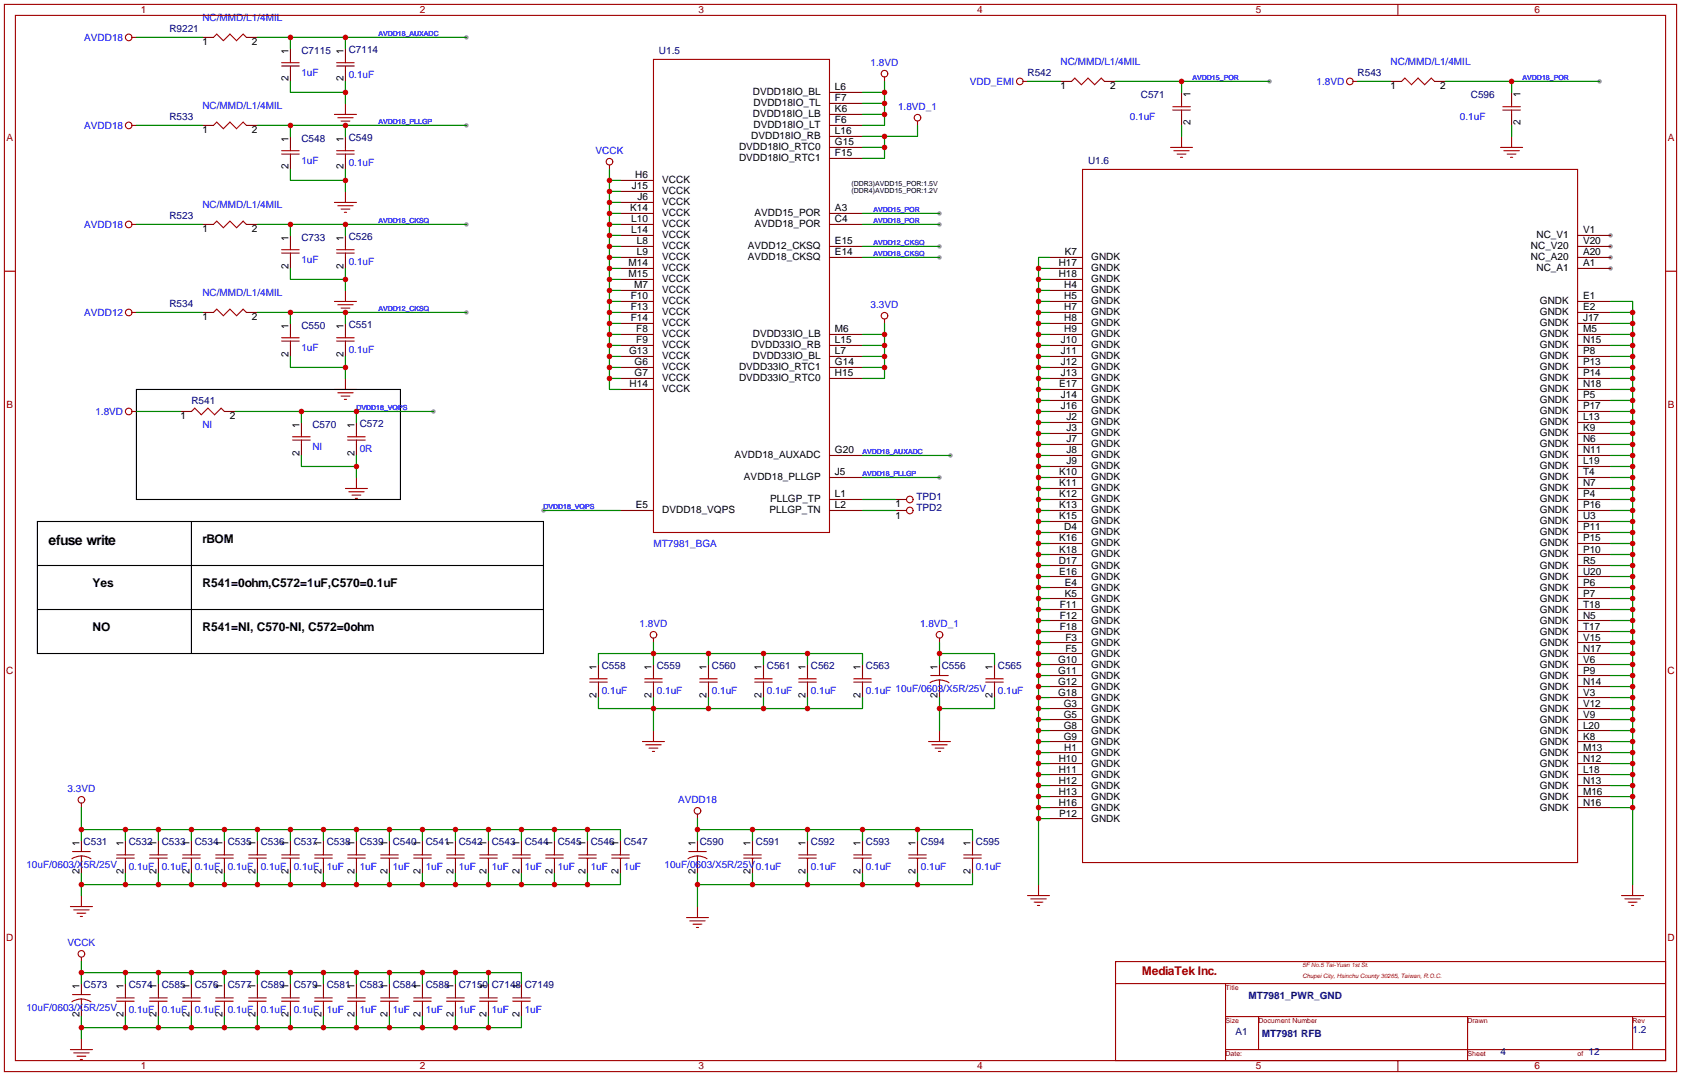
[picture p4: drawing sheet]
<svg xmlns="http://www.w3.org/2000/svg" width="388mm" height="248mm" viewBox="0 0 388 248" stroke-linecap="round" stroke-linejoin="round" font-family="sans-serif">
<defs><g id="words">
<text font-size="3.2" x="11.2" y="125.8">efuse write</text>
<g font-size="2.8">
<text x="46.7" y="125.4">rBOM</text>
<text x="21.3" y="135.6">Yes</text>
<text x="46.7" y="135.6">R541=0ohm,C572=1uF,C570=0.1uF</text>
<text x="21.3" y="145.8">NO</text>
<text x="46.7" y="145.8">R541=NI, C570-NI, C572=0ohm</text>
</g>
<text font-size="2.8" fill="#a00000" x="263.7" y="225">MediaTek Inc.</text>
<g font-size="2.3" fill="#a00000">
<text x="32.5" y="3">1</text>
<text x="96.9" y="3">2</text>
<text x="161.2" y="3">3</text>
<text x="225.6" y="3">4</text>
<text x="289.9" y="3">5</text>
<text x="354.3" y="3">6</text>
<text x="1.5" y="32.5">A</text>
<text x="385.1" y="32.5">A</text>
<text x="1.5" y="94.1">B</text>
<text x="385.1" y="94.1">B</text>
<text x="1.5" y="155.7">C</text>
<text x="385" y="155.7">C</text>
<text x="1.5" y="217.3">D</text>
<text x="385" y="217.3">D</text>
<text x="32.5" y="246.8">1</text>
<text x="96.9" y="246.8">2</text>
<text x="161.2" y="246.8">3</text>
<text x="225.6" y="246.8">4</text>
<text x="289.9" y="246.8">5</text>
<text x="354.3" y="246.8">6</text>
</g>
<g font-size="2.3" fill="#00f">
<text x="46.7" y="4.9">NC/MMD/L1/4MIL</text>
<text x="19.5" y="9.4">AVDD18</text>
<text x="69.6" y="17.6">1uF</text>
<text x="201" y="15.3">1.8VD</text>
<text x="244.9" y="15">NC/MMD/L1/4MIL</text>
<text x="321.1" y="15">NC/MMD/L1/4MIL</text>
<text x="80.5" y="18.1">0.1uF</text>
<text x="223.9" y="19.6">VDD_EMI</text>
<text x="304" y="19.6">1.8VD</text>
<text x="19.5" y="29.8">AVDD18</text>
<text x="46.7" y="25.2">NC/MMD/L1/4MIL</text>
<text x="207.3" y="25.4">1.8VD_1</text>
<text x="260.9" y="27.7">0.1uF</text>
<text x="337.1" y="27.7">0.1uF</text>
<text x="137.5" y="35.6">VCCK</text>
<text x="69.6" y="37.9">1uF</text>
<text x="80.5" y="38.4">0.1uF</text>
<text x="19.5" y="52.6">AVDD18</text>
<text x="46.7" y="48.1">NC/MMD/L1/4MIL</text>
<text x="69.6" y="60.8">1uF</text>
<text x="80.5" y="61.3">0.1uF</text>
<text x="46.7" y="68.4">NC/MMD/L1/4MIL</text>
<text x="201" y="71.2">3.3VD</text>
<text x="19.5" y="72.9">AVDD12</text>
<text x="69.6" y="81.1">1uF</text>
<text x="80.5" y="81.6">0.1uF</text>
<text x="22" y="95.8">1.8VD</text>
<text x="46.7" y="98.9">NI</text>
<text x="72.1" y="103.9">NI</text>
<text x="83.1" y="104.4">0R</text>
<text x="150.9" y="126.3">MT7981_BGA</text>
<text x="147.7" y="144.8">1.8VD</text>
<text x="212.4" y="144.8">1.8VD_1</text>
<text x="138.9" y="160.3">0.1uF</text>
<text x="151.6" y="160.3">0.1uF</text>
<text x="164.3" y="160.3">0.1uF</text>
<text x="177" y="160.3">0.1uF</text>
<text x="187.2" y="160.3">0.1uF</text>
<text x="199.9" y="160.3">0.1uF 10uF/0603/X5R/25V</text>
<text x="230.4" y="160.3">0.1uF</text>
<text x="15.6" y="182.9">3.3VD</text>
<text x="156.5" y="185.5">AVDD18</text>
<text x="6.1" y="200.5">10uF/0603/X5R/25V</text>
<text x="29.7" y="201">0.1uF</text>
<text x="37.3" y="201">0.1uF</text>
<text x="45" y="201">0.1uF</text>
<text x="52.6" y="201">0.1uF</text>
<text x="60.2" y="201">0.1uF</text>
<text x="67.8" y="201">0.1uF</text>
<text x="75.4" y="201">1uF</text>
<text x="83.1" y="201">1uF</text>
<text x="90.7" y="201">1uF</text>
<text x="98.3" y="201">1uF</text>
<text x="105.9" y="201">1uF</text>
<text x="113.5" y="201">1uF</text>
<text x="121.2" y="201">1uF</text>
<text x="128.8" y="201">1uF</text>
<text x="136.4" y="201">1uF</text>
<text x="144" y="201">1uF</text>
<text x="153.4" y="200.5">10uF/0603/X5R/25V</text>
<text x="174.5" y="201">0.1uF</text>
<text x="187.2" y="201">0.1uF</text>
<text x="199.9" y="201">0.1uF</text>
<text x="212.6" y="201">0.1uF</text>
<text x="225.3" y="201">0.1uF</text>
<text x="15.6" y="218.5">VCCK</text>
<text x="6.1" y="233.5">10uF/0603/X5R/25V</text>
<text x="29.7" y="234">0.1uF</text>
<text x="37.3" y="234">0.1uF</text>
<text x="45" y="234">0.1uF</text>
<text x="52.6" y="234">0.1uF</text>
<text x="60.2" y="234">0.1uF</text>
<text x="67.8" y="234">0.1uF</text>
<text x="75.4" y="234">1uF</text>
<text x="83.1" y="234">1uF</text>
<text x="90.7" y="234">1uF</text>
<text x="98.3" y="234">1uF</text>
<text x="105.9" y="234">1uF</text>
<text x="113.5" y="234">1uF</text>
<text x="121.2" y="234">1uF</text>
</g>
<g font-size="2.3" fill="#000080">
<text x="39.1" y="7.4">R9221</text>
<text x="69.6" y="12.5">C7115</text>
<text x="80.5" y="12.2">C7114</text>
<text x="152.1" y="12.5">U1.5</text>
<text x="237.2" y="17.6">R542</text>
<text x="313.4" y="17.6">R543</text>
<text x="263.4" y="22.7">C571</text>
<text x="339.6" y="22.7">C596</text>
<text x="39.1" y="27.7">R533</text>
<text x="69.6" y="32.8">C548</text>
<text x="80.5" y="32.6">C549</text>
<text x="251.2" y="37.9">U1.6</text>
<text x="39.1" y="50.6">R523</text>
<text x="69.6" y="55.7">C733</text>
<text x="80.5" y="55.4">C526</text>
<text x="39.1" y="70.9">R534</text>
<text x="69.6" y="76">C550</text>
<text x="80.5" y="75.7">C551</text>
<text x="44.2" y="93.3">R541</text>
<text x="72.1" y="98.9">C570</text>
<text x="83.1" y="98.6">C572</text>
<text x="211.6" y="117.9">TPD2</text>
<text x="211.6" y="115.4">TPD1</text>
<text x="138.9" y="154.5">C558</text>
<text x="151.6" y="154.5">C559</text>
<text x="164.3" y="154.5">C560</text>
<text x="177" y="154.5">C561</text>
<text x="187.2" y="154.5">C562</text>
<text x="199.9" y="154.5">C563</text>
<text x="217.4" y="154.5">C556</text>
<text x="230.4" y="154.5">C565</text>
<text x="19.3" y="195.1">C531</text>
<text x="29.7" y="195.1">C532</text>
<text x="37.3" y="195.1">C533</text>
<text x="45" y="195.1">C534</text>
<text x="52.6" y="195.1">C535</text>
<text x="60.2" y="195.1">C536</text>
<text x="67.8" y="195.1">C537</text>
<text x="75.4" y="195.1">C538</text>
<text x="83.1" y="195.1">C539</text>
<text x="90.7" y="195.1">C540</text>
<text x="98.3" y="195.1">C541</text>
<text x="105.9" y="195.1">C542</text>
<text x="113.5" y="195.1">C543</text>
<text x="121.2" y="195.1">C544</text>
<text x="128.8" y="195.1">C545</text>
<text x="136.4" y="195.1">C546</text>
<text x="144" y="195.1">C547</text>
<text x="161.5" y="195.1">C590</text>
<text x="174.5" y="195.1">C591</text>
<text x="187.2" y="195.1">C592</text>
<text x="199.9" y="195.1">C593</text>
<text x="212.6" y="195.1">C594</text>
<text x="225.3" y="195.1">C595</text>
<text x="19.3" y="228.1">C573</text>
<text x="29.7" y="228.1">C574</text>
<text x="37.3" y="228.1">C585</text>
<text x="45" y="228.1">C576</text>
<text x="52.6" y="228.1">C577</text>
<text x="60.2" y="228.1">C589</text>
<text x="67.8" y="228.1">C579</text>
<text x="75.4" y="228.1">C581</text>
<text x="83.1" y="228.1">C583</text>
<text x="90.7" y="228.1">C584</text>
<text x="98.3" y="228.1">C588</text>
<text x="105.9" y="228.1">C7150</text>
<text x="113.5" y="228.1">C7148</text>
<text x="121.2" y="228.1">C7149</text>
<text x="288.3" y="230.7">MT7981_PWR_GND</text>
<text x="285.2" y="239.1">A1</text>
<text x="291.3" y="239.3">MT7981 RFB</text>
<text x="376.9" y="238.6">1.2</text>
<text x="346.5" y="243.6">4</text>
<text x="366.8" y="243.6">12</text>
</g>
<g font-size="2.3">
<text x="46.7" y="10.5">1</text>
<text x="58.2" y="10.5">2</text>
<text x="66.6" y="12.4" transform="rotate(-90 66.6 12.4)">1</text>
<text x="79.3" y="12.4" transform="rotate(-90 79.3 12.4)">1</text>
<text x="66.6" y="18.8" transform="rotate(-90 66.6 18.8)">2</text>
<text x="79.3" y="18.8" transform="rotate(-90 79.3 18.8)">2</text>
<text x="173.8" y="22">DVDD18IO_BL</text>
<text x="192.8" y="20.9">L6</text>
<text x="192.8" y="23.4">F7</text>
<text x="244.8" y="20.6">1</text>
<text x="256.3" y="20.6">2</text>
<text x="274.9" y="22.4" transform="rotate(-90 274.9 22.4)">1</text>
<text x="321" y="20.6">1</text>
<text x="332.5" y="20.6">2</text>
<text x="351.1" y="22.4" transform="rotate(-90 351.1 22.4)">1</text>
<text x="173.8" y="27.1">DVDD18IO_LB</text>
<text x="174" y="29.6">DVDD18IO_LT</text>
<text x="174" y="24.6">DVDD18IO_TL</text>
<text x="192.8" y="26">K6</text>
<text x="192.8" y="28.5">F6</text>
<text x="274.9" y="29" transform="rotate(-90 274.9 29)">2</text>
<text x="351.1" y="29" transform="rotate(-90 351.1 29)">2</text>
<text x="46.7" y="30.8">1</text>
<text x="58.2" y="30.8">2</text>
<text x="66.6" y="32.8" transform="rotate(-90 66.6 32.8)">1</text>
<text x="79.3" y="32.8" transform="rotate(-90 79.3 32.8)">1</text>
<text x="170.6" y="34.7">DVDD18IO_RTC0</text>
<text x="173.4" y="32.2">DVDD18IO_RB</text>
<text x="192.8" y="31">L16</text>
<text x="192.8" y="33.6">G15</text>
<text x="66.6" y="39.1" transform="rotate(-90 66.6 39.1)">2</text>
<text x="79.3" y="39.1" transform="rotate(-90 79.3 39.1)">2</text>
<text x="146.7" y="41.2">H6</text>
<text x="170.6" y="37.3">DVDD18IO_RTC1</text>
<text x="192.8" y="36.1">F15</text>
<text x="145.9" y="43.7">J15</text>
<text x="147.2" y="46.3">J6</text>
<text x="152.9" y="42.3">VCCK</text>
<text x="152.9" y="44.9">VCCK</text>
<text x="152.9" y="47.4">VCCK</text>
<text x="46.7" y="53.7">1</text>
<text x="58.2" y="53.7">2</text>
<text x="145.5" y="48.8">K14</text>
<text x="145.8" y="51.4">L10</text>
<text x="145.8" y="53.9">L14</text>
<text x="152.9" y="50">VCCK</text>
<text x="152.9" y="52.5">VCCK</text>
<text x="174.2" y="50">AVDD15_POR</text>
<text x="174.2" y="52.5">AVDD18_POR</text>
<text x="192.8" y="48.8">A3</text>
<text x="192.8" y="51.4">C4</text>
<text x="365.5" y="53.9">V1</text>
<text x="66.6" y="55.6" transform="rotate(-90 66.6 55.6)">1</text>
<text x="79.3" y="55.6" transform="rotate(-90 79.3 55.6)">1</text>
<text x="147" y="56.4">L8</text>
<text x="147" y="59">L9</text>
<text x="152.9" y="55">VCCK</text>
<text x="152.9" y="57.6">VCCK</text>
<text x="172.7" y="57.6">AVDD12_CKSQ</text>
<text x="192.8" y="56.4">E15</text>
<text x="192.8" y="59">E14</text>
<text x="245.8" y="59">K7</text>
<text x="353.5" y="57.6">NC_V20</text>
<text x="354.8" y="55">NC_V1</text>
<text x="365.5" y="59">A20</text>
<text x="365.5" y="56.4">V20</text>
<text x="66.6" y="62" transform="rotate(-90 66.6 62)">2</text>
<text x="79.3" y="62" transform="rotate(-90 79.3 62)">2</text>
<text x="145.1" y="61.5">M14</text>
<text x="145.1" y="64.1">M15</text>
<text x="152.9" y="60.1">VCCK</text>
<text x="152.9" y="62.7">VCCK</text>
<text x="152.9" y="65.2">VCCK</text>
<text x="172.7" y="60.1">AVDD18_CKSQ</text>
<text x="244.4" y="61.5">H17</text>
<text x="244.4" y="64.1">H18</text>
<text x="252" y="62.7">GNDK</text>
<text x="252" y="65.2">GNDK</text>
<text x="252" y="60.1">GNDK</text>
<text x="353.5" y="60.1">NC_A20</text>
<text x="354.8" y="62.7">NC_A1</text>
<text x="365.5" y="61.5">A1</text>
<text x="145.6" y="69.1">F10</text>
<text x="145.6" y="71.7">F13</text>
<text x="146.4" y="66.6">M7</text>
<text x="152.9" y="70.3">VCCK</text>
<text x="152.9" y="67.7">VCCK</text>
<text x="245.7" y="66.6">H4</text>
<text x="245.7" y="69.1">H5</text>
<text x="245.7" y="71.7">H7</text>
<text x="252" y="67.7">GNDK</text>
<text x="252" y="70.3">GNDK</text>
<text x="355.5" y="70.3">GNDK</text>
<text x="365.5" y="71.7">E2</text>
<text x="365.5" y="69.1">E1</text>
<text x="46.7" y="74">1</text>
<text x="58.2" y="74">2</text>
<text x="66.6" y="75.9" transform="rotate(-90 66.6 75.9)">1</text>
<text x="79.3" y="75.9" transform="rotate(-90 79.3 75.9)">1</text>
<text x="145.6" y="74.2">F14</text>
<text x="146.9" y="76.8">F8</text>
<text x="152.9" y="72.8">VCCK</text>
<text x="152.9" y="75.4">VCCK</text>
<text x="152.9" y="77.9">VCCK</text>
<text x="173.8" y="77.9">DVDD33IO_LB</text>
<text x="192.8" y="76.8">M6</text>
<text x="245.7" y="74.2">H8</text>
<text x="245.7" y="76.8">H9</text>
<text x="252" y="72.8">GNDK</text>
<text x="252" y="75.4">GNDK</text>
<text x="252" y="77.9">GNDK</text>
<text x="355.5" y="77.9">GNDK</text>
<text x="355.5" y="75.4">GNDK</text>
<text x="355.5" y="72.8">GNDK</text>
<text x="365.5" y="76.8">M5</text>
<text x="365.5" y="74.2">J17</text>
<text x="66.6" y="82.3" transform="rotate(-90 66.6 82.3)">2</text>
<text x="79.3" y="82.3" transform="rotate(-90 79.3 82.3)">2</text>
<text x="145.2" y="81.8">G13</text>
<text x="146.9" y="79.3">F9</text>
<text x="152.9" y="80.4">VCCK</text>
<text x="152.9" y="83">VCCK</text>
<text x="173.4" y="80.4">DVDD33IO_RB</text>
<text x="173.8" y="83">DVDD33IO_BL</text>
<text x="192.8" y="81.8">L7</text>
<text x="192.8" y="79.3">L15</text>
<text x="244.9" y="79.3">J10</text>
<text x="244.9" y="81.8">J11</text>
<text x="252" y="80.4">GNDK</text>
<text x="252" y="83">GNDK</text>
<text x="355.5" y="80.4">GNDK</text>
<text x="355.5" y="83">GNDK</text>
<text x="365.5" y="79.3">N15</text>
<text x="365.5" y="81.8">P8</text>
<text x="145.4" y="89.5">H14</text>
<text x="146.5" y="84.4">G6</text>
<text x="146.5" y="86.9">G7</text>
<text x="152.9" y="85.5">VCCK</text>
<text x="152.9" y="88.1">VCCK</text>
<text x="170.6" y="88.1">DVDD33IO_RTC0</text>
<text x="170.6" y="85.5">DVDD33IO_RTC1</text>
<text x="192.8" y="86.9">H15</text>
<text x="192.8" y="84.4">G14</text>
<text x="244.6" y="89.5">E17</text>
<text x="244.9" y="84.4">J12</text>
<text x="244.9" y="86.9">J13</text>
<text x="252" y="85.5">GNDK</text>
<text x="252" y="88.1">GNDK</text>
<text x="355.5" y="85.5">GNDK</text>
<text x="355.5" y="88.1">GNDK</text>
<text x="365.5" y="89.5">N18</text>
<text x="365.5" y="84.4">P13</text>
<text x="365.5" y="86.9">P14</text>
<text x="152.9" y="90.6">VCCK</text>
<text x="244.9" y="92">J14</text>
<text x="244.9" y="94.5">J16</text>
<text x="252" y="90.6">GNDK</text>
<text x="252" y="93.1">GNDK</text>
<text x="252" y="95.7">GNDK</text>
<text x="355.5" y="90.6">GNDK</text>
<text x="355.5" y="95.7">GNDK</text>
<text x="355.5" y="93.1">GNDK</text>
<text x="365.5" y="94.5">P17</text>
<text x="365.5" y="92">P5</text>
<text x="41.6" y="96.8">1</text>
<text x="53.1" y="96.8">2</text>
<text x="69.1" y="98.8" transform="rotate(-90 69.1 98.8)">1</text>
<text x="81.8" y="98.8" transform="rotate(-90 81.8 98.8)">1</text>
<text x="246.2" y="97.1">J2</text>
<text x="246.2" y="99.6">J3</text>
<text x="252" y="98.2">GNDK</text>
<text x="252" y="100.8">GNDK</text>
<text x="355.5" y="100.8">GNDK</text>
<text x="355.5" y="98.2">GNDK</text>
<text x="365.5" y="99.6">K9</text>
<text x="365.5" y="97.1">L13</text>
<text x="69.1" y="105.2" transform="rotate(-90 69.1 105.2)">2</text>
<text x="81.8" y="105.2" transform="rotate(-90 81.8 105.2)">2</text>
<text x="169.6" y="105.8">AVDD18_AUXADC</text>
<text x="192.8" y="104.7">G20</text>
<text x="246.2" y="102.2">J7</text>
<text x="246.2" y="104.7">J8</text>
<text x="246.2" y="107.2">J9</text>
<text x="252" y="103.3">GNDK</text>
<text x="252" y="105.8">GNDK</text>
<text x="355.5" y="105.8">GNDK</text>
<text x="355.5" y="103.3">GNDK</text>
<text x="365.5" y="107.2">L19</text>
<text x="365.5" y="104.7">N11</text>
<text x="365.5" y="102.2">N6</text>
<text x="171.8" y="110.9">AVDD18_PLLGP</text>
<text x="192.8" y="109.8">J5</text>
<text x="244.6" y="109.8">K10</text>
<text x="244.6" y="112.3">K11</text>
<text x="252" y="108.4">GNDK</text>
<text x="252" y="110.9">GNDK</text>
<text x="252" y="113.5">GNDK</text>
<text x="355.5" y="108.4">GNDK</text>
<text x="355.5" y="113.5">GNDK</text>
<text x="355.5" y="110.9">GNDK</text>
<text x="365.5" y="112.3">N7</text>
<text x="365.5" y="109.8">T4</text>
<text x="146.8" y="117.4">E5</text>
<text x="152.9" y="118.5">DVDD18_VQPS</text>
<text x="177.7" y="118.5">PLLGP_TN</text>
<text x="177.8" y="116">PLLGP_TP</text>
<text x="192.8" y="117.4">L2</text>
<text x="192.8" y="114.9">L1</text>
<text x="206.7" y="119.7">1</text>
<text x="206.7" y="117.2">1</text>
<text x="244.6" y="114.9">K12</text>
<text x="244.6" y="117.4">K13</text>
<text x="244.6" y="119.9">K15</text>
<text x="252" y="116">GNDK</text>
<text x="252" y="118.5">GNDK</text>
<text x="355.5" y="118.5">GNDK</text>
<text x="355.5" y="116">GNDK</text>
<text x="365.5" y="117.4">P16</text>
<text x="365.5" y="114.9">P4</text>
<text x="365.5" y="119.9">U3</text>
<text x="244.6" y="125">K16</text>
<text x="245.7" y="122.5">D4</text>
<text x="252" y="123.6">GNDK</text>
<text x="252" y="121.1">GNDK</text>
<text x="355.5" y="123.6">GNDK</text>
<text x="355.5" y="121.1">GNDK</text>
<text x="365.5" y="122.5">P11</text>
<text x="365.5" y="125">P15</text>
<text x="244.4" y="130.1">D17</text>
<text x="244.6" y="127.6">K18</text>
<text x="252" y="131.2">GNDK</text>
<text x="252" y="126.2">GNDK</text>
<text x="252" y="128.7">GNDK</text>
<text x="355.5" y="128.7">GNDK</text>
<text x="355.5" y="126.2">GNDK</text>
<text x="355.5" y="131.2">GNDK</text>
<text x="365.5" y="127.6">P10</text>
<text x="365.5" y="130.1">R5</text>
<text x="244.6" y="132.6">E16</text>
<text x="245.8" y="135.2">E4</text>
<text x="245.8" y="137.7">K5</text>
<text x="252" y="133.8">GNDK</text>
<text x="252" y="136.3">GNDK</text>
<text x="355.5" y="136.3">GNDK</text>
<text x="355.5" y="133.8">GNDK</text>
<text x="365.5" y="135.2">P6</text>
<text x="365.5" y="137.7">P7</text>
<text x="365.5" y="132.6">U20</text>
<text x="244.7" y="140.3">F11</text>
<text x="244.7" y="142.8">F12</text>
<text x="252" y="141.4">GNDK</text>
<text x="252" y="143.9">GNDK</text>
<text x="252" y="138.9">GNDK</text>
<text x="355.5" y="143.9">GNDK</text>
<text x="355.5" y="138.9">GNDK</text>
<text x="355.5" y="141.4">GNDK</text>
<text x="365.5" y="142.8">N5</text>
<text x="365.5" y="140.3">T18</text>
<text x="244.7" y="145.3">F18</text>
<text x="246" y="147.9">F3</text>
<text x="252" y="146.5">GNDK</text>
<text x="252" y="149">GNDK</text>
<text x="355.5" y="146.5">GNDK</text>
<text x="355.5" y="149">GNDK</text>
<text x="365.5" y="145.3">T17</text>
<text x="365.5" y="147.9">V15</text>
<text x="137.7" y="154.7" transform="rotate(-90 137.7 154.7)">1</text>
<text x="150.4" y="154.7" transform="rotate(-90 150.4 154.7)">1</text>
<text x="163.1" y="154.7" transform="rotate(-90 163.1 154.7)">1</text>
<text x="175.8" y="154.7" transform="rotate(-90 175.8 154.7)">1</text>
<text x="186" y="154.7" transform="rotate(-90 186 154.7)">1</text>
<text x="198.7" y="154.7" transform="rotate(-90 198.7 154.7)">1</text>
<text x="216.5" y="154.7" transform="rotate(-90 216.5 154.7)">1</text>
<text x="229.2" y="154.7" transform="rotate(-90 229.2 154.7)">1</text>
<text x="244.3" y="153">G10</text>
<text x="244.3" y="155.5">G11</text>
<text x="246" y="150.4">F5</text>
<text x="252" y="151.6">GNDK</text>
<text x="252" y="154.1">GNDK</text>
<text x="355.5" y="151.6">GNDK</text>
<text x="355.5" y="154.1">GNDK</text>
<text x="365.5" y="150.4">N17</text>
<text x="365.5" y="155.5">P9</text>
<text x="365.5" y="153">V6</text>
<text x="137.7" y="161.1" transform="rotate(-90 137.7 161.1)">2</text>
<text x="150.4" y="161.1" transform="rotate(-90 150.4 161.1)">2</text>
<text x="163.1" y="161.1" transform="rotate(-90 163.1 161.1)">2</text>
<text x="175.8" y="161.1" transform="rotate(-90 175.8 161.1)">2</text>
<text x="186" y="161.1" transform="rotate(-90 186 161.1)">2</text>
<text x="198.7" y="161.1" transform="rotate(-90 198.7 161.1)">2</text>
<text x="216.5" y="161.1" transform="rotate(-90 216.5 161.1)">2</text>
<text x="229.2" y="161.1" transform="rotate(-90 229.2 161.1)">2</text>
<text x="244.3" y="158">G12</text>
<text x="244.3" y="160.6">G18</text>
<text x="252" y="156.6">GNDK</text>
<text x="252" y="159.2">GNDK</text>
<text x="252" y="161.7">GNDK</text>
<text x="355.5" y="159.2">GNDK</text>
<text x="355.5" y="156.6">GNDK</text>
<text x="355.5" y="161.7">GNDK</text>
<text x="365.5" y="158">N14</text>
<text x="365.5" y="160.6">V3</text>
<text x="245.6" y="163.1">G3</text>
<text x="245.6" y="165.7">G5</text>
<text x="252" y="164.3">GNDK</text>
<text x="252" y="166.8">GNDK</text>
<text x="355.5" y="164.3">GNDK</text>
<text x="355.5" y="166.8">GNDK</text>
<text x="365.5" y="163.1">V12</text>
<text x="365.5" y="165.7">V9</text>
<text x="245.6" y="168.2">G8</text>
<text x="245.6" y="170.7">G9</text>
<text x="245.7" y="173.3">H1</text>
<text x="252" y="169.3">GNDK</text>
<text x="252" y="171.9">GNDK</text>
<text x="355.5" y="171.9">GNDK</text>
<text x="355.5" y="169.3">GNDK</text>
<text x="365.5" y="170.7">K8</text>
<text x="365.5" y="168.2">L20</text>
<text x="365.5" y="173.3">M13</text>
<text x="244.4" y="175.8">H10</text>
<text x="244.4" y="178.4">H11</text>
<text x="252" y="174.4">GNDK</text>
<text x="252" y="177">GNDK</text>
<text x="252" y="179.5">GNDK</text>
<text x="355.5" y="179.5">GNDK</text>
<text x="355.5" y="174.4">GNDK</text>
<text x="355.5" y="177">GNDK</text>
<text x="365.5" y="178.4">L18</text>
<text x="365.5" y="175.8">N12</text>
<text x="244.4" y="180.9">H12</text>
<text x="244.4" y="183.4">H13</text>
<text x="244.4" y="186">H16</text>
<text x="252" y="182">GNDK</text>
<text x="252" y="184.6">GNDK</text>
<text x="355.5" y="184.6">GNDK</text>
<text x="355.5" y="182">GNDK</text>
<text x="365.5" y="183.4">M16</text>
<text x="365.5" y="180.9">N13</text>
<text x="365.5" y="186">N16</text>
<text x="244.6" y="188.5">P12</text>
<text x="252" y="187.1">GNDK</text>
<text x="252" y="189.7">GNDK</text>
<text x="355.5" y="187.1">GNDK</text>
<text x="18.3" y="195.3" transform="rotate(-90 18.3 195.3)">1</text>
<text x="28.5" y="195.3" transform="rotate(-90 28.5 195.3)">1</text>
<text x="36.1" y="195.3" transform="rotate(-90 36.1 195.3)">1</text>
<text x="43.7" y="195.3" transform="rotate(-90 43.7 195.3)">1</text>
<text x="51.4" y="195.3" transform="rotate(-90 51.4 195.3)">1</text>
<text x="59" y="195.3" transform="rotate(-90 59 195.3)">1</text>
<text x="66.6" y="195.3" transform="rotate(-90 66.6 195.3)">1</text>
<text x="74.2" y="195.3" transform="rotate(-90 74.2 195.3)">1</text>
<text x="81.8" y="195.3" transform="rotate(-90 81.8 195.3)">1</text>
<text x="89.5" y="195.3" transform="rotate(-90 89.5 195.3)">1</text>
<text x="97.1" y="195.3" transform="rotate(-90 97.1 195.3)">1</text>
<text x="104.7" y="195.3" transform="rotate(-90 104.7 195.3)">1</text>
<text x="112.3" y="195.3" transform="rotate(-90 112.3 195.3)">1</text>
<text x="119.9" y="195.3" transform="rotate(-90 119.9 195.3)">1</text>
<text x="127.6" y="195.3" transform="rotate(-90 127.6 195.3)">1</text>
<text x="135.2" y="195.3" transform="rotate(-90 135.2 195.3)">1</text>
<text x="142.8" y="195.3" transform="rotate(-90 142.8 195.3)">1</text>
<text x="160.6" y="195.3" transform="rotate(-90 160.6 195.3)">1</text>
<text x="173.3" y="195.3" transform="rotate(-90 173.3 195.3)">1</text>
<text x="186" y="195.3" transform="rotate(-90 186 195.3)">1</text>
<text x="198.7" y="195.3" transform="rotate(-90 198.7 195.3)">1</text>
<text x="211.4" y="195.3" transform="rotate(-90 211.4 195.3)">1</text>
<text x="224.1" y="195.3" transform="rotate(-90 224.1 195.3)">1</text>
<text x="18.3" y="201.7" transform="rotate(-90 18.3 201.7)">2</text>
<text x="28.5" y="201.7" transform="rotate(-90 28.5 201.7)">2</text>
<text x="36.1" y="201.7" transform="rotate(-90 36.1 201.7)">2</text>
<text x="43.7" y="201.7" transform="rotate(-90 43.7 201.7)">2</text>
<text x="51.4" y="201.7" transform="rotate(-90 51.4 201.7)">2</text>
<text x="59" y="201.7" transform="rotate(-90 59 201.7)">2</text>
<text x="66.6" y="201.7" transform="rotate(-90 66.6 201.7)">2</text>
<text x="74.2" y="201.7" transform="rotate(-90 74.2 201.7)">2</text>
<text x="81.8" y="201.7" transform="rotate(-90 81.8 201.7)">2</text>
<text x="89.5" y="201.7" transform="rotate(-90 89.5 201.7)">2</text>
<text x="97.1" y="201.7" transform="rotate(-90 97.1 201.7)">2</text>
<text x="104.7" y="201.7" transform="rotate(-90 104.7 201.7)">2</text>
<text x="112.3" y="201.7" transform="rotate(-90 112.3 201.7)">2</text>
<text x="119.9" y="201.7" transform="rotate(-90 119.9 201.7)">2</text>
<text x="127.6" y="201.7" transform="rotate(-90 127.6 201.7)">2</text>
<text x="135.2" y="201.7" transform="rotate(-90 135.2 201.7)">2</text>
<text x="142.8" y="201.7" transform="rotate(-90 142.8 201.7)">2</text>
<text x="160.6" y="201.7" transform="rotate(-90 160.6 201.7)">2</text>
<text x="173.3" y="201.7" transform="rotate(-90 173.3 201.7)">2</text>
<text x="186" y="201.7" transform="rotate(-90 186 201.7)">2</text>
<text x="198.7" y="201.7" transform="rotate(-90 198.7 201.7)">2</text>
<text x="211.4" y="201.7" transform="rotate(-90 211.4 201.7)">2</text>
<text x="224.1" y="201.7" transform="rotate(-90 224.1 201.7)">2</text>
<text x="18.3" y="228.3" transform="rotate(-90 18.3 228.3)">1</text>
<text x="28.5" y="228.3" transform="rotate(-90 28.5 228.3)">1</text>
<text x="36.1" y="228.3" transform="rotate(-90 36.1 228.3)">1</text>
<text x="43.7" y="228.3" transform="rotate(-90 43.7 228.3)">1</text>
<text x="51.4" y="228.3" transform="rotate(-90 51.4 228.3)">1</text>
<text x="59" y="228.3" transform="rotate(-90 59 228.3)">1</text>
<text x="66.6" y="228.3" transform="rotate(-90 66.6 228.3)">1</text>
<text x="74.2" y="228.3" transform="rotate(-90 74.2 228.3)">1</text>
<text x="81.8" y="228.3" transform="rotate(-90 81.8 228.3)">1</text>
<text x="89.5" y="228.3" transform="rotate(-90 89.5 228.3)">1</text>
<text x="97.1" y="228.3" transform="rotate(-90 97.1 228.3)">1</text>
<text x="104.7" y="228.3" transform="rotate(-90 104.7 228.3)">1</text>
<text x="112.3" y="228.3" transform="rotate(-90 112.3 228.3)">1</text>
<text x="119.9" y="228.3" transform="rotate(-90 119.9 228.3)">1</text>
<text x="18.3" y="234.7" transform="rotate(-90 18.3 234.7)">2</text>
<text x="28.5" y="234.7" transform="rotate(-90 28.5 234.7)">2</text>
<text x="36.1" y="234.7" transform="rotate(-90 36.1 234.7)">2</text>
<text x="43.7" y="234.7" transform="rotate(-90 43.7 234.7)">2</text>
<text x="51.4" y="234.7" transform="rotate(-90 51.4 234.7)">2</text>
<text x="59" y="234.7" transform="rotate(-90 59 234.7)">2</text>
<text x="66.6" y="234.7" transform="rotate(-90 66.6 234.7)">2</text>
<text x="74.2" y="234.7" transform="rotate(-90 74.2 234.7)">2</text>
<text x="81.8" y="234.7" transform="rotate(-90 81.8 234.7)">2</text>
<text x="89.5" y="234.7" transform="rotate(-90 89.5 234.7)">2</text>
<text x="97.1" y="234.7" transform="rotate(-90 97.1 234.7)">2</text>
<text x="104.7" y="234.7" transform="rotate(-90 104.7 234.7)">2</text>
<text x="112.3" y="234.7" transform="rotate(-90 112.3 234.7)">2</text>
<text x="119.9" y="234.7" transform="rotate(-90 119.9 234.7)">2</text>
</g>
<g font-size="1.6" fill="#00f">
<text x="87.4" y="8.3">AVDD18_AUXADC</text>
<text x="275.3" y="18.5">AVDD15_POR</text>
<text x="351.5" y="18.5">AVDD18_POR</text>
<text x="87.4" y="28.6">AVDD18_PLLGP</text>
<text x="87.4" y="51.5">AVDD18_CKSQ</text>
<text x="201.7" y="51.5">AVDD18_POR</text>
<text x="201.7" y="49">AVDD15_POR</text>
<text x="201.7" y="59.1">AVDD18_CKSQ</text>
<text x="201.7" y="56.6">AVDD12_CKSQ</text>
<text x="87.4" y="71.8">AVDD12_CKSQ</text>
<text x="82.3" y="94.7">DVDD18_VQPS</text>
<text x="199.1" y="104.8">AVDD18_AUXADC</text>
<text x="199.1" y="109.9">AVDD18_PLLGP</text>
<text x="125.5" y="117.5">DVDD18_VQPS</text>
</g>
<g font-size="1.6">
<text x="196.6" y="43">(DDR3)AVDD15_POR:1.5V</text>
<text x="196.6" y="44.6">(DDR4)AVDD15_POR:1.2V</text>
</g>
<g font-size="1.6" fill="#a00000">
<text x="283" y="228.5">Title</text>
<text x="283" y="236.1">Size</text>
<text x="290.6" y="236.1">Document Number</text>
<text x="338.8" y="236.1">Drawn</text>
<text x="376.9" y="236.1">Rev</text>
<text x="283" y="243.8">Date:</text>
<text x="338.8" y="243.8">Sheet</text>
<text x="364.2" y="243.8">of</text>
</g>
<g font-size="1.4" fill="#a00000">
<text x="300.7" y="223.2">5F No.5 Tai-Yuan 1st St.</text>
<text x="300.7" y="225.8">Chupei City, Hsinchu County 30265, Taiwan, R.O.C.</text>
</g>
</g></defs>
<g fill="#999">
<circle cx="371.9" cy="62" r=".51"/>
<circle cx="371.9" cy="59.4" r=".51"/>
<circle cx="371.9" cy="54.4" r=".51"/>
<circle cx="371.9" cy="56.9" r=".51"/>
<circle cx="125.5" cy="117.9" r=".51"/>
<circle cx="107.7" cy="72.1" r=".51"/>
<circle cx="107.7" cy="51.8" r=".51"/>
<circle cx="216.9" cy="59.4" r=".51"/>
<circle cx="216.9" cy="56.9" r=".51"/>
<circle cx="216.9" cy="51.8" r=".51"/>
<circle cx="216.9" cy="49.3" r=".51"/>
<circle cx="107.7" cy="29" r=".51"/>
<circle cx="216.9" cy="110.2" r=".51"/>
<circle cx="107.7" cy="8.6" r=".51"/>
<circle cx="219.5" cy="105.2" r=".51"/>
<circle cx="100.1" cy="95" r=".51"/>
<circle cx="369.3" cy="18.8" r=".51"/>
<circle cx="293.1" cy="18.8" r=".51"/>
</g>
<g fill="none" stroke="#a10000" stroke-width=".25">
<path d="M1 1h386.1v246.4h-386.1zM3.6 3.6h381v241.3h-381zM30.5 8.6h1M49.3 8.6l.7-.7 1.6 1.5 1.5-1.5 1.5 1.5 1.5-1.5 .8 .7M65 14.5h4.1M65 15.2h4.1M67.1 13.7v.8M67.1 15.2v1.1M77.7 14.5h4.1M77.7 15.2h4.1M79.8 13.7v.8M79.8 15.2v1.1"/>
<path d="M150.9 13.7h40.6v109.2h-40.6zM204.2 17.8v1M236.2 18.8h1M247.4 18.8l.8-.8 1.5 1.6 1.5-1.6 1.5 1.6 1.6-1.6 .7 .8M312.4 18.8h1M322.7 1v2.6M323.6 18.8l.8-.8 1.5 1.6 1.5-1.6 1.5 1.6 1.6-1.6 .7 .8M30.5 29h1M49.3 29l.7-.8 1.6 1.5 1.5-1.5 1.5 1.5 1.5-1.5 .8 .8M65 34.8h4.1M65 35.6h4.1M67.1 34v.8"/>
<path d="M67.1 35.6v1M77.2 26.4h5.1M77.7 34.8h4.1M77.7 35.6h4.1M78 27.2h3.5M78.7 27.9h2.1M79.5 28.7h.5M79.8 23.9v2.5M79.8 34v.8M79.8 35.6v1M140.7 38.1v1M211.8 27.9v1.1"/>
<path d="M249.9 39.1h114.3v160h-114.3zM270.3 34h5M270.8 24.6h4M270.8 25.4h4M271 34.8h3.6M271.8 35.6h2M272.5 36.3h.5M272.8 23.9v.7M272.8 25.4v1M272.8 31.5v2.5M346.5 34h5M347 24.6h4"/>
<path d="M347 25.4h4M347.2 34.8h3.6M348 35.6h2M348.7 36.3h.5M349 23.9v.7M349 25.4v1M349 31.5v2.5M30.5 51.8h1M49.3 51.8l.7-.7 1.6 1.5 1.5-1.5 1.5 1.5 1.5-1.5 .8 .7M65 57.7h4.1M65 58.4h4.1M67.1 56.9v.8"/>
<path d="M67.1 58.4v1M77.2 46.7h5.1M77.7 57.7h4.1M77.7 58.4h4.1M78 47.5h3.5M78.7 48.3h2.1M79.5 49h.5M79.8 44.2v2.5M79.8 56.9v.8M79.8 58.4v1M1 62.6h2.6M30.5 72.1h1"/>
<path d="M49.3 72.1l.7-.7 1.6 1.5 1.5-1.5 1.5 1.5 1.5-1.5 .8 .7M65 78h4.1M65 78.7h4.1M67.1 77.2v.8M67.1 78.7v1.1M77.2 69.6h5.1M77.7 78h4.1M77.7 78.7h4.1M78 70.4h3.5M78.7 71.1h2.1M79.5 71.9h.5M79.8 67.1v2.5"/>
<path d="M79.8 77.2v.8M79.8 78.7v1.1M204.2 73.7v1M384.6 62.6h2.5M30.5 95h1M44.2 95l.8-.8 1.5 1.6 1.5-1.6 1.5 1.6 1.6-1.6 .7 .8M77.2 89.9h5.1M78 90.7h3.5M78.7 91.4h2.1M79.5 92.2h.5M79.8 87.4v2.5M67.6 100.8h4"/>
<path d="M67.6 101.6h4M69.6 100.1v.7M69.6 101.6v1M79.8 112.8h5M80.3 100.8h4M80.3 101.6h4M80.5 113.5h3.6M81.3 114.3h2M82 115.1h.5M82.3 100.1v.7M82.3 101.6v1M82.3 110.2v2.6"/>
<path d="M136.1 156.7h4.1M136.1 157.5h4.1M138.2 156v.7M138.2 157.5v1M148.8 156.7h4.1M148.8 157.5h4.1M150.9 147.3v1M150.9 156v.7M150.9 157.5v1M161.5 156.7h4.1M161.5 157.5h4.1M163.6 156v.7"/>
<path d="M163.6 157.5v1M174.2 156.7h4.1M174.2 157.5h4.1M176.3 156v.7M176.3 157.5v1M184.4 156.7h4.1M184.4 157.5h4.1M186.4 156v.7M186.4 157.5v1M197.1 156.7h4.1M197.1 157.5h4.1M199.1 156v.7"/>
<path d="M199.1 157.5v1M214.9 156h4M216.9 157l.9 .1 1.3 .5M216.9 157l-.9 .1-1.3 .5M216.9 147.3v1M216.9 157v1.5M227.6 156.7h4M227.6 157.5h4M229.6 156v.7M229.6 157.5v1M148.3 171.2h5.1M149.1 172h3.6"/>
<path d="M149.9 172.7h2M150.6 173.5h.5M150.9 168.7v2.5M214.4 171.2h5.1M215.1 172h3.6M215.9 172.7h2M216.7 173.5h.5M216.9 168.7v2.5M16.8 196.6h4M18.8 197.6l.9 .1 1.3 .6M18.8 197.6l-.9 .1-1.3 .6M18.8 185.4v1"/>
<path d="M18.8 197.6v1.5M26.9 197.4h4.1M26.9 198.1h4.1M29 196.6v.8M29 198.1v1M34.5 197.4h4.1M34.5 198.1h4.1M36.6 196.6v.8M36.6 198.1v1M42.2 197.4h4M42.2 198.1h4M44.2 196.6v.8"/>
<path d="M44.2 198.1v1M49.8 197.4h4M49.8 198.1h4M51.8 196.6v.8M51.8 198.1v1M57.4 197.4h4.1M57.4 198.1h4.1M59.4 196.6v.8M59.4 198.1v1M65 197.4h4.1M65 198.1h4.1M67.1 196.6v.8"/>
<path d="M67.1 198.1v1M72.6 197.4h4.1M72.6 198.1h4.1M74.7 196.6v.8M74.7 198.1v1M80.3 197.4h4M80.3 198.1h4M82.3 196.6v.8M82.3 198.1v1M87.9 197.4h4M87.9 198.1h4M89.9 196.6v.8"/>
<path d="M89.9 198.1v1M95.5 197.4h4.1M95.5 198.1h4.1M97.5 196.6v.8M97.5 198.1v1M103.1 197.4h4.1M103.1 198.1h4.1M105.2 196.6v.8M105.2 198.1v1M110.7 197.4h4.1M110.7 198.1h4.1M112.8 196.6v.8"/>
<path d="M112.8 198.1v1M118.4 197.4h4M118.4 198.1h4M120.4 196.6v.8M120.4 198.1v1M126 197.4h4M126 198.1h4M128 196.6v.8M128 198.1v1M133.6 197.4h4.1M133.6 198.1h4.1M135.6 196.6v.8"/>
<path d="M135.6 198.1v1M141.2 197.4h4.1M141.2 198.1h4.1M143.3 196.6v.8M143.3 198.1v1M159 196.6h4.1M161 197.6l1 .1 1.2 .6M161 197.6l-.9 .1-1.3 .6M161 188v1M161 197.6v1.5M171.7 197.4h4.1M171.7 198.1h4.1"/>
<path d="M173.7 196.6v.8M173.7 198.1v1M184.4 197.4h4.1M184.4 198.1h4.1M186.4 196.6v.8M186.4 198.1v1M197.1 197.4h4.1M197.1 198.1h4.1M199.1 196.6v.8M199.1 198.1v1M209.8 197.4h4.1M209.8 198.1h4.1"/>
<path d="M211.8 196.6v.8M211.8 198.1v1M222.5 197.4h4.1M222.5 198.1h4.1M224.5 196.6v.8M224.5 198.1v1M16.3 209.3h5M17 210.1h3.6M17.8 210.8h2M18.5 211.6h.5M18.8 206.8v2.5M158.5 211.8h5.1"/>
<path d="M159.3 212.6h3.5M160 213.4h2.1M160.8 214.1h.5M161 209.3v2.5M237.2 206.8h5.1M238 207.5h3.6M238.8 208.3h2M239.5 209h.5M239.8 204.2v2.6M374.4 206.8h5.1M375.2 207.5h3.5M375.9 208.3h2.1"/>
<path d="M376.7 209h.5M376.9 204.2v2.6M16.8 229.6h4M18.8 230.6l.9 .1 1.3 .6M18.8 230.6l-.9 .1-1.3 .6M18.8 221v1M18.8 230.6v1.6M18.8 239.8v2.5M26.9 230.4h4.1M26.9 231.1h4.1M29 229.6v.8M29 231.1v1.1"/>
<path d="M34.5 230.4h4.1M34.5 231.1h4.1M36.6 229.6v.8M36.6 231.1v1.1M42.2 230.4h4M42.2 231.1h4M44.2 229.6v.8M44.2 231.1v1.1M49.8 230.4h4M49.8 231.1h4M51.8 229.6v.8M51.8 231.1v1.1"/>
<path d="M57.4 230.4h4.1M57.4 231.1h4.1M59.4 229.6v.8M59.4 231.1v1.1M65 230.4h4.1M65 231.1h4.1M67.1 229.6v.8M67.1 231.1v1.1M72.6 230.4h4.1M72.6 231.1h4.1M74.7 229.6v.8M74.7 231.1v1.1"/>
<path d="M80.3 230.4h4M80.3 231.1h4M82.3 229.6v.8M82.3 231.1v1.1M87.9 230.4h4M87.9 231.1h4M89.9 229.6v.8M89.9 231.1v1.1M95.5 230.4h4.1M95.5 231.1h4.1M97.5 229.6v.8M97.5 231.1v1.1"/>
<path d="M103.1 230.4h4.1M103.1 231.1h4.1M105.2 229.6v.8M105.2 231.1v1.1M110.7 230.4h4.1M110.7 231.1h4.1M112.8 229.6v.8M112.8 231.1v1.1M118.4 230.4h4M118.4 231.1h4M120.4 229.6v.8M120.4 231.1v1.1"/>
<path d="M257.6 222h127v22.9h-127zM257.6 227.1h127M283 227.1v17.8M283 234.7h101.6M290.6 234.7v7.6M338.8 234.7v10.2M376.9 234.7v7.6M16.3 242.3h5M17 243.1h3.6M17.8 243.8h2M18.5 244.6h.5M283 242.3h101.6"/>
<path d="M322.7 244.9v2.5"/>
<circle cx="29.7" cy="8.6" r=".76"/>
<circle cx="204.2" cy="17" r=".76"/>
<circle cx="235.5" cy="18.8" r=".76"/>
<circle cx="311.7" cy="18.8" r=".76"/>
<circle cx="29.7" cy="29" r=".76"/>
<circle cx="140.7" cy="37.3" r=".76"/>
<circle cx="211.8" cy="27.2" r=".76"/>
<circle cx="29.7" cy="51.8" r=".76"/>
<circle cx="29.7" cy="72.1" r=".76"/>
<circle cx="204.2" cy="72.9" r=".76"/>
<circle cx="29.7" cy="95" r=".76"/>
<circle cx="210.1" cy="115.3" r=".76"/>
<circle cx="210.1" cy="117.9" r=".76"/>
<circle cx="150.9" cy="146.6" r=".76"/>
<circle cx="216.9" cy="146.6" r=".76"/>
<circle cx="18.8" cy="184.7" r=".76"/>
<circle cx="161" cy="187.2" r=".76"/>
<circle cx="18.8" cy="220.2" r=".76"/>
</g>
<g fill="none" stroke="#870000" stroke-width=".25">
<path d="M31.5 8.6h.1M46.7 8.6h2.6M56.9 8.6h2.5M67.1 11.2v2.5M67.1 16.3v2.5M79.8 11.2v2.5M79.8 16.3v2.5M204.2 18.8h.1M237.2 18.8h.1M244.9 18.8h2.5M255 18.8h2.6M313.4 18.8h.1"/>
<path d="M321.1 18.8h2.5M331.2 18.8h2.6M31.5 29h.1M46.7 29h2.6M56.9 29h2.5M67.1 31.5v2.5M67.1 36.6v2.5M79.8 23.9h.1M79.8 31.5v2.5M79.8 36.6v2.5M140.7 39.1h.1M191.5 21.3h7.6"/>
<path d="M191.5 26.4h7.6M191.5 29h7.6M191.5 31.5h7.6M191.5 34h7.6M191.5 36.6h7.6M191.5 23.9h7.6M211.8 29h.1M272.8 31.5h.1M272.8 21.3v2.6M272.8 26.4v2.6M349 31.5h.1M349 21.3v2.6"/>
<path d="M349 26.4v2.6M31.5 51.8h.1M46.7 51.8h2.6M56.9 51.8h2.5M67.1 54.4v2.5M67.1 59.4v2.6M79.8 44.2h.1M79.8 54.4v2.5M79.8 59.4v2.6M143.3 56.9h7.6M143.3 49.3h7.6M143.3 59.4h7.6"/>
<path d="M143.3 51.8h7.6M143.3 41.7h7.6M143.3 44.2h7.6M143.3 46.7h7.6M143.3 54.4h7.6M191.5 56.9h7.6M191.5 49.3h7.6M191.5 59.4h7.6M191.5 51.8h7.6M242.3 59.4h7.6M364.2 56.9h7.7M364.2 59.4h7.7"/>
<path d="M364.2 54.4h7.7M31.5 72.1h.1M46.7 72.1h2.6M56.9 72.1h2.5M67.1 74.7v2.5M67.1 79.8v2.5M79.8 67.1h.1M79.8 74.7v2.5M79.8 79.8v2.5M143.3 77.2h7.6M143.3 79.8h7.6M143.3 69.6h7.6"/>
<path d="M143.3 72.1h7.6M143.3 74.7h7.6M143.3 62h7.6M143.3 64.5h7.6M143.3 67.1h7.6M191.5 77.2h7.6M191.5 79.8h7.6M204.2 74.7h.1M242.3 77.2h7.6M242.3 79.8h7.6M242.3 69.6h7.6M242.3 72.1h7.6"/>
<path d="M242.3 74.7h7.6M242.3 62h7.6M242.3 64.5h7.6M242.3 67.1h7.6M364.2 77.2h7.7M364.2 79.8h7.7M364.2 69.6h7.7M364.2 72.1h7.7M364.2 74.7h7.7M364.2 62h7.7M31.5 95h.1M41.7 95h2.5"/>
<path d="M51.8 95h2.6M69.6 97.5v2.6M79.8 87.4h.1M82.3 97.5v2.6M143.3 82.3h7.6M143.3 87.4h7.6M143.3 84.8h7.6M143.3 89.9h7.6M191.5 82.3h7.6M191.5 87.4h7.6M191.5 84.8h7.6M242.3 82.3h7.6"/>
<path d="M242.3 87.4h7.6M242.3 84.8h7.6M242.3 89.9h7.6M242.3 92.5h7.6M242.3 95h7.6M242.3 97.5h7.6M364.2 82.3h7.7M364.2 87.4h7.7M364.2 84.8h7.7M364.2 89.9h7.7M364.2 92.5h7.7M364.2 95h7.7"/>
<path d="M364.2 97.5h7.7M69.6 102.6v2.6M82.3 110.2h.1M82.3 102.6v2.6M143.3 117.9h7.6M191.5 117.9h7.6M191.5 105.2h7.6M191.5 110.2h7.6M191.5 115.3h7.6M206.8 117.9h2.5M206.8 115.3h2.5M242.3 117.9h7.6"/>
<path d="M242.3 105.2h7.6M242.3 110.2h7.6M242.3 115.3h7.6M242.3 100.1h7.6M242.3 102.6h7.6M242.3 107.7h7.6M242.3 112.8h7.6M364.2 117.9h7.7M364.2 105.2h7.7M364.2 110.2h7.7M364.2 115.3h7.7M364.2 100.1h7.7"/>
<path d="M364.2 102.6h7.7M364.2 107.7h7.7M364.2 112.8h7.7M242.3 130.6h7.6M242.3 122.9h7.6M242.3 133.1h7.6M242.3 135.6h7.6M242.3 120.4h7.6M242.3 125.5h7.6M242.3 128h7.6M242.3 138.2h7.6M364.2 130.6h7.7"/>
<path d="M364.2 122.9h7.7M364.2 133.1h7.7M364.2 135.6h7.7M364.2 120.4h7.7M364.2 125.5h7.7M364.2 128h7.7M364.2 138.2h7.7M138.2 153.4v2.6M138.2 158.5v2.5M150.9 148.3h.1M150.9 153.4v2.6M150.9 158.5v2.5"/>
<path d="M163.6 153.4v2.6M163.6 158.5v2.5M176.3 153.4v2.6M176.3 158.5v2.5M186.4 153.4v2.6M186.4 158.5v2.5M199.1 153.4v2.6M199.1 158.5v2.5M216.9 153.4v2.6M216.9 158.5v2.5M216.9 148.3h.1M229.6 153.4v2.6"/>
<path d="M229.6 158.5v2.5M242.3 140.7h7.6M242.3 143.3h7.6M242.3 145.8h7.6M242.3 148.3h7.6M242.3 150.9h7.6M242.3 153.4h7.6M242.3 156h7.6M242.3 158.5h7.6M364.2 140.7h7.7M364.2 143.3h7.7M364.2 145.8h7.7"/>
<path d="M364.2 148.3h7.7M364.2 150.9h7.7M364.2 153.4h7.7M364.2 156h7.7M364.2 158.5h7.7M150.9 168.7h.1M216.9 168.7h.1M242.3 161h7.6M242.3 163.6h7.6M242.3 166.1h7.6M242.3 168.7h7.6M242.3 171.2h7.6"/>
<path d="M242.3 173.7h7.6M242.3 176.3h7.6M242.3 178.8h7.6M364.2 161h7.7M364.2 163.6h7.7M364.2 166.1h7.7M364.2 168.7h7.7M364.2 171.2h7.7M364.2 173.7h7.7M364.2 176.3h7.7M364.2 178.8h7.7M18.8 186.4h.1"/>
<path d="M18.8 194.1v2.5M18.8 199.1v2.6M29 194.1v2.5M29 199.1v2.6M36.6 194.1v2.5M36.6 199.1v2.6M44.2 194.1v2.5M44.2 199.1v2.6M51.8 194.1v2.5M51.8 199.1v2.6M59.4 194.1v2.5M59.4 199.1v2.6"/>
<path d="M67.1 194.1v2.5M67.1 199.1v2.6M74.7 194.1v2.5M74.7 199.1v2.6M82.3 194.1v2.5M82.3 199.1v2.6M89.9 194.1v2.5M89.9 199.1v2.6M97.5 194.1v2.5M97.5 199.1v2.6M105.2 194.1v2.5M105.2 199.1v2.6"/>
<path d="M112.8 194.1v2.5M112.8 199.1v2.6M120.4 194.1v2.5M120.4 199.1v2.6M128 194.1v2.5M128 199.1v2.6M135.6 194.1v2.5M135.6 199.1v2.6M143.3 194.1v2.5M143.3 199.1v2.6M161 189h.1M161 194.1v2.5"/>
<path d="M161 199.1v2.6M173.7 194.1v2.5M173.7 199.1v2.6M186.4 194.1v2.5M186.4 199.1v2.6M199.1 194.1v2.5M199.1 199.1v2.6M211.8 194.1v2.5M211.8 199.1v2.6M224.5 194.1v2.5M224.5 199.1v2.6M242.3 181.4h7.6"/>
<path d="M242.3 183.9h7.6M242.3 186.4h7.6M242.3 189h7.6M364.2 181.4h7.7M364.2 183.9h7.7M364.2 186.4h7.7M18.8 206.8h.1M161 209.3h.1M239.8 204.2h.1M376.9 204.2h.1M18.8 239.8h.1M18.8 227.1v2.5"/>
<path d="M18.8 232.2v2.5M18.8 222h.1M29 227.1v2.5M29 232.2v2.5M36.6 227.1v2.5M36.6 232.2v2.5M44.2 227.1v2.5M44.2 232.2v2.5M51.8 227.1v2.5M51.8 232.2v2.5M59.4 227.1v2.5M59.4 232.2v2.5"/>
<path d="M67.1 227.1v2.5M67.1 232.2v2.5M74.7 227.1v2.5M74.7 232.2v2.5M82.3 227.1v2.5M82.3 232.2v2.5M89.9 227.1v2.5M89.9 232.2v2.5M97.5 227.1v2.5M97.5 232.2v2.5M105.2 227.1v2.5M105.2 232.2v2.5"/>
<path d="M112.8 227.1v2.5M112.8 232.2v2.5M120.4 227.1v2.5M120.4 232.2v2.5"/>
</g>
<path d="M31.5 89.9h61v25.4h-61zM8.6 120.4h116.9v30.5h-116.9zM8.6 130.6h116.9M44.2 120.4v30.5M8.6 140.7h116.9" fill="none" stroke="#000" stroke-width=".25"/>
<g fill="none" stroke="#008700" stroke-width=".25">
<path d="M31.5 8.6h15.2M59.4 8.6h48.3M67.1 8.6v2.6M67.1 18.8v2.5h12.7M79.8 8.6v2.6M79.8 18.8v5.1M204.2 18.8v10.2h-5.1M237.2 18.8h7.7M257.6 18.8h35.5M272.8 18.8v2.5M313.4 18.8h7.7M333.8 18.8h35.5"/>
<path d="M349 18.8v2.5M31.5 29h15.2M59.4 29h48.3M67.1 29v2.5M67.1 39.1v2.6h12.7M79.8 29v2.5M79.8 39.1v5.1M140.7 39.1v50.8h2.6M199.1 26.4h5.1M199.1 23.9h5.1M199.1 21.3h5.1M199.1 34h5.1"/>
<path d="M204.2 31.5v5.1h-5.1M211.8 29v2.5h-12.7M272.8 29v2.5M349 29v2.5M31.5 51.8h15.2M59.4 51.8h48.3M67.1 51.8v2.6M79.8 51.8v2.6M140.7 59.4h2.6M140.7 56.9h2.6M140.7 54.4h2.6M140.7 51.8h2.6"/>
<path d="M140.7 49.3h2.6M140.7 46.7h2.6M140.7 44.2h2.6M140.7 41.7h2.6M199.1 59.4h17.8M199.1 56.9h17.8M199.1 51.8h17.8M199.1 49.3h17.8M242.3 59.4h-2.5v144.8M31.5 72.1h15.2M59.4 72.1h48.3M67.1 62v2.5h12.7"/>
<path d="M67.1 72.1v2.6M79.8 62v5.1M79.8 72.1v2.6M140.7 62h2.6M140.7 64.5h2.6M140.7 67.1h2.6M140.7 69.6h2.6M140.7 72.1h2.6M140.7 74.7h2.6M140.7 77.2h2.6M140.7 79.8h2.6M199.1 77.2h5.1"/>
<path d="M199.1 79.8h5.1M204.2 74.7v12.7h-5.1M239.8 62h2.5M239.8 64.5h2.5M239.8 67.1h2.5M239.8 69.6h2.5M239.8 72.1h2.5M239.8 74.7h2.5M239.8 77.2h2.5M239.8 79.8h2.5M371.9 69.6h5v134.6M371.9 72.1h5"/>
<path d="M371.9 74.7h5M371.9 77.2h5M371.9 79.8h5M31.5 95h10.2M54.4 95h45.7M67.1 82.3v2.5h12.7M69.6 95v2.5M79.8 82.3v5.1M82.3 95v2.5M140.7 82.3h2.6M140.7 84.8h2.6M140.7 87.4h2.6"/>
<path d="M199.1 82.3h5.1M199.1 84.8h5.1M239.8 82.3h2.5M239.8 84.8h2.5M239.8 87.4h2.5M239.8 89.9h2.5M239.8 92.5h2.5M239.8 95h2.5M239.8 97.5h2.5M371.9 82.3h5M371.9 84.8h5M371.9 87.4h5"/>
<path d="M371.9 89.9h5M371.9 92.5h5M371.9 95h5M371.9 97.5h5M69.6 105.2v2.5h12.7M82.3 105.2v5M125.5 117.9h17.8M199.1 105.2h20.4M199.1 110.2h17.8M199.1 115.3h7.7M199.1 117.9h7.7M239.8 100.1h2.5"/>
<path d="M239.8 102.6h2.5M239.8 105.2h2.5M239.8 107.7h2.5M239.8 110.2h2.5M239.8 112.8h2.5M239.8 115.3h2.5M239.8 117.9h2.5M371.9 100.1h5M371.9 102.6h5M371.9 105.2h5M371.9 107.7h5M371.9 110.2h5"/>
<path d="M371.9 112.8h5M371.9 115.3h5M371.9 117.9h5M239.8 120.4h2.5M239.8 122.9h2.5M239.8 125.5h2.5M239.8 128h2.5M239.8 130.6h2.5M239.8 133.1h2.5M239.8 135.6h2.5M239.8 138.2h2.5M371.9 120.4h5"/>
<path d="M371.9 122.9h5M371.9 125.5h5M371.9 128h5M371.9 130.6h5M371.9 133.1h5M371.9 135.6h5M371.9 138.2h5M138.2 153.4v-2.5h60.9v2.5M150.9 148.3v5.1M163.6 150.9v2.5M176.3 150.9v2.5M186.4 150.9v2.5"/>
<path d="M216.9 150.9h12.7v2.5M216.9 148.3v5.1M239.8 140.7h2.5M239.8 143.3h2.5M239.8 145.8h2.5M239.8 148.3h2.5M239.8 150.9h2.5M239.8 153.4h2.5M239.8 156h2.5M239.8 158.5h2.5M371.9 140.7h5M371.9 143.3h5"/>
<path d="M371.9 145.8h5M371.9 148.3h5M371.9 150.9h5M371.9 153.4h5M371.9 156h5M371.9 158.5h5M138.2 161v2.6h60.9v-2.6M150.9 161v7.7M163.6 161v2.6M176.3 161v2.6M186.4 161v2.6M216.9 161v7.7"/>
<path d="M229.6 161v2.6h-12.7M239.8 161h2.5M239.8 163.6h2.5M239.8 166.1h2.5M239.8 168.7h2.5M239.8 171.2h2.5M239.8 173.7h2.5M239.8 176.3h2.5M239.8 178.8h2.5M371.9 161h5M371.9 163.6h5M371.9 166.1h5"/>
<path d="M371.9 168.7h5M371.9 171.2h5M371.9 173.7h5M371.9 176.3h5M371.9 178.8h5M18.8 186.4v7.7M18.8 191.5h124.5v2.6M29 191.5v2.6M36.6 191.5v2.6M44.2 191.5v2.6M51.8 191.5v2.6M59.4 191.5v2.6"/>
<path d="M67.1 191.5v2.6M74.7 191.5v2.6M82.3 191.5v2.6M89.9 191.5v2.6M97.5 191.5v2.6M105.2 191.5v2.6M112.8 191.5v2.6M120.4 191.5v2.6M128 191.5v2.6M135.6 191.5v2.6M161 191.5h63.5v2.6M161 189v5.1"/>
<path d="M173.7 191.5v2.6M186.4 191.5v2.6M199.1 191.5v2.6M211.8 191.5v2.6M239.8 181.4h2.5M239.8 183.9h2.5M239.8 186.4h2.5M239.8 189h2.5M371.9 181.4h5M371.9 183.9h5M371.9 186.4h5M18.8 201.7v5.1"/>
<path d="M29 201.7v2.5M36.6 201.7v2.5M44.2 201.7v2.5M51.8 201.7v2.5M59.4 201.7v2.5M67.1 201.7v2.5M74.7 201.7v2.5M82.3 201.7v2.5M89.9 201.7v2.5M97.5 201.7v2.5M105.2 201.7v2.5M112.8 201.7v2.5"/>
<path d="M120.4 201.7v2.5M128 201.7v2.5M135.6 201.7v2.5M143.3 201.7v2.5h-124.5M161 201.7v7.6M173.7 201.7v2.5M186.4 201.7v2.5M199.1 201.7v2.5M211.8 201.7v2.5M224.5 201.7v2.5h-63.5M18.8 224.5h101.6v2.6M18.8 222v5.1"/>
<path d="M18.8 234.7v5.1M29 224.5v2.6M29 234.7v2.5M36.6 224.5v2.6M36.6 234.7v2.5M44.2 224.5v2.6M44.2 234.7v2.5M51.8 224.5v2.6M51.8 234.7v2.5M59.4 224.5v2.6M59.4 234.7v2.5M67.1 224.5v2.6"/>
<path d="M67.1 234.7v2.5M74.7 224.5v2.6M74.7 234.7v2.5M82.3 224.5v2.6M82.3 234.7v2.5M89.9 224.5v2.6M89.9 234.7v2.5M97.5 224.5v2.6M97.5 234.7v2.5M105.2 224.5v2.6M105.2 234.7v2.5M112.8 224.5v2.6"/>
<path d="M112.8 234.7v2.5M120.4 234.7v2.5h-101.6"/>
</g>
<g fill="#c00">
<circle cx="239.8" cy="62" r=".63"/>
<circle cx="239.8" cy="64.5" r=".63"/>
<circle cx="239.8" cy="67.1" r=".63"/>
<circle cx="239.8" cy="69.6" r=".63"/>
<circle cx="239.8" cy="72.1" r=".63"/>
<circle cx="239.8" cy="74.7" r=".63"/>
<circle cx="239.8" cy="77.2" r=".63"/>
<circle cx="239.8" cy="79.8" r=".63"/>
<circle cx="239.8" cy="82.3" r=".63"/>
<circle cx="239.8" cy="84.8" r=".63"/>
<circle cx="239.8" cy="87.4" r=".63"/>
<circle cx="239.8" cy="89.9" r=".63"/>
<circle cx="239.8" cy="92.5" r=".63"/>
<circle cx="239.8" cy="95" r=".63"/>
<circle cx="239.8" cy="97.5" r=".63"/>
<circle cx="239.8" cy="100.1" r=".63"/>
<circle cx="239.8" cy="102.6" r=".63"/>
<circle cx="239.8" cy="105.2" r=".63"/>
<circle cx="239.8" cy="107.7" r=".63"/>
<circle cx="239.8" cy="110.2" r=".63"/>
<circle cx="239.8" cy="112.8" r=".63"/>
<circle cx="239.8" cy="115.3" r=".63"/>
<circle cx="239.8" cy="117.9" r=".63"/>
<circle cx="239.8" cy="120.4" r=".63"/>
<circle cx="239.8" cy="122.9" r=".63"/>
<circle cx="239.8" cy="125.5" r=".63"/>
<circle cx="239.8" cy="128" r=".63"/>
<circle cx="239.8" cy="130.6" r=".63"/>
<circle cx="239.8" cy="133.1" r=".63"/>
<circle cx="239.8" cy="135.6" r=".63"/>
<circle cx="239.8" cy="138.2" r=".63"/>
<circle cx="239.8" cy="140.7" r=".63"/>
<circle cx="239.8" cy="143.3" r=".63"/>
<circle cx="239.8" cy="145.8" r=".63"/>
<circle cx="239.8" cy="148.3" r=".63"/>
<circle cx="239.8" cy="150.9" r=".63"/>
<circle cx="239.8" cy="153.4" r=".63"/>
<circle cx="239.8" cy="156" r=".63"/>
<circle cx="239.8" cy="158.5" r=".63"/>
<circle cx="239.8" cy="161" r=".63"/>
<circle cx="239.8" cy="163.6" r=".63"/>
<circle cx="239.8" cy="166.1" r=".63"/>
<circle cx="239.8" cy="168.7" r=".63"/>
<circle cx="239.8" cy="171.2" r=".63"/>
<circle cx="239.8" cy="173.7" r=".63"/>
<circle cx="239.8" cy="176.3" r=".63"/>
<circle cx="239.8" cy="178.8" r=".63"/>
<circle cx="239.8" cy="181.4" r=".63"/>
<circle cx="239.8" cy="183.9" r=".63"/>
<circle cx="239.8" cy="186.4" r=".63"/>
<circle cx="239.8" cy="189" r=".63"/>
<circle cx="376.9" cy="186.4" r=".63"/>
<circle cx="376.9" cy="183.9" r=".63"/>
<circle cx="376.9" cy="181.4" r=".63"/>
<circle cx="376.9" cy="178.8" r=".63"/>
<circle cx="376.9" cy="176.3" r=".63"/>
<circle cx="376.9" cy="173.7" r=".63"/>
<circle cx="376.9" cy="171.2" r=".63"/>
<circle cx="376.9" cy="168.7" r=".63"/>
<circle cx="376.9" cy="166.1" r=".63"/>
<circle cx="376.9" cy="163.6" r=".63"/>
<circle cx="376.9" cy="161" r=".63"/>
<circle cx="376.9" cy="158.5" r=".63"/>
<circle cx="376.9" cy="156" r=".63"/>
<circle cx="376.9" cy="153.4" r=".63"/>
<circle cx="376.9" cy="150.9" r=".63"/>
<circle cx="376.9" cy="148.3" r=".63"/>
<circle cx="376.9" cy="145.8" r=".63"/>
<circle cx="376.9" cy="143.3" r=".63"/>
<circle cx="376.9" cy="140.7" r=".63"/>
<circle cx="376.9" cy="138.2" r=".63"/>
<circle cx="376.9" cy="135.6" r=".63"/>
<circle cx="376.9" cy="133.1" r=".63"/>
<circle cx="376.9" cy="130.6" r=".63"/>
<circle cx="376.9" cy="128" r=".63"/>
<circle cx="376.9" cy="125.5" r=".63"/>
<circle cx="376.9" cy="122.9" r=".63"/>
<circle cx="376.9" cy="120.4" r=".63"/>
<circle cx="376.9" cy="117.9" r=".63"/>
<circle cx="376.9" cy="115.3" r=".63"/>
<circle cx="376.9" cy="112.8" r=".63"/>
<circle cx="376.9" cy="110.2" r=".63"/>
<circle cx="376.9" cy="107.7" r=".63"/>
<circle cx="376.9" cy="105.2" r=".63"/>
<circle cx="376.9" cy="102.6" r=".63"/>
<circle cx="376.9" cy="100.1" r=".63"/>
<circle cx="376.9" cy="97.5" r=".63"/>
<circle cx="376.9" cy="95" r=".63"/>
<circle cx="376.9" cy="92.5" r=".63"/>
<circle cx="376.9" cy="89.9" r=".63"/>
<circle cx="376.9" cy="87.4" r=".63"/>
<circle cx="376.9" cy="84.8" r=".63"/>
<circle cx="376.9" cy="82.3" r=".63"/>
<circle cx="376.9" cy="79.8" r=".63"/>
<circle cx="376.9" cy="77.2" r=".63"/>
<circle cx="376.9" cy="74.7" r=".63"/>
<circle cx="376.9" cy="72.1" r=".63"/>
<circle cx="112.8" cy="224.5" r=".63"/>
<circle cx="105.2" cy="224.5" r=".63"/>
<circle cx="29" cy="224.5" r=".63"/>
<circle cx="36.6" cy="224.5" r=".63"/>
<circle cx="44.2" cy="224.5" r=".63"/>
<circle cx="97.5" cy="224.5" r=".63"/>
<circle cx="89.9" cy="224.5" r=".63"/>
<circle cx="82.3" cy="224.5" r=".63"/>
<circle cx="74.7" cy="224.5" r=".63"/>
<circle cx="67.1" cy="224.5" r=".63"/>
<circle cx="59.4" cy="224.5" r=".63"/>
<circle cx="51.8" cy="224.5" r=".63"/>
<circle cx="18.8" cy="224.5" r=".63"/>
<circle cx="74.7" cy="237.2" r=".63"/>
<circle cx="82.3" cy="237.2" r=".63"/>
<circle cx="89.9" cy="237.2" r=".63"/>
<circle cx="97.5" cy="237.2" r=".63"/>
<circle cx="29" cy="237.2" r=".63"/>
<circle cx="36.6" cy="237.2" r=".63"/>
<circle cx="44.2" cy="237.2" r=".63"/>
<circle cx="51.8" cy="237.2" r=".63"/>
<circle cx="59.4" cy="237.2" r=".63"/>
<circle cx="67.1" cy="237.2" r=".63"/>
<circle cx="18.8" cy="237.2" r=".63"/>
<circle cx="105.2" cy="237.2" r=".63"/>
<circle cx="112.8" cy="237.2" r=".63"/>
<circle cx="163.6" cy="150.9" r=".63"/>
<circle cx="176.3" cy="150.9" r=".63"/>
<circle cx="186.4" cy="150.9" r=".63"/>
<circle cx="150.9" cy="150.9" r=".63"/>
<circle cx="163.6" cy="163.6" r=".63"/>
<circle cx="176.3" cy="163.6" r=".63"/>
<circle cx="150.9" cy="163.6" r=".63"/>
<circle cx="186.4" cy="163.6" r=".63"/>
<circle cx="140.7" cy="87.4" r=".63"/>
<circle cx="140.7" cy="84.8" r=".63"/>
<circle cx="140.7" cy="82.3" r=".63"/>
<circle cx="140.7" cy="79.8" r=".63"/>
<circle cx="140.7" cy="77.2" r=".63"/>
<circle cx="140.7" cy="74.7" r=".63"/>
<circle cx="140.7" cy="72.1" r=".63"/>
<circle cx="140.7" cy="69.6" r=".63"/>
<circle cx="140.7" cy="67.1" r=".63"/>
<circle cx="140.7" cy="64.5" r=".63"/>
<circle cx="140.7" cy="62" r=".63"/>
<circle cx="140.7" cy="59.4" r=".63"/>
<circle cx="140.7" cy="56.9" r=".63"/>
<circle cx="140.7" cy="54.4" r=".63"/>
<circle cx="140.7" cy="51.8" r=".63"/>
<circle cx="140.7" cy="49.3" r=".63"/>
<circle cx="140.7" cy="46.7" r=".63"/>
<circle cx="140.7" cy="44.2" r=".63"/>
<circle cx="140.7" cy="41.7" r=".63"/>
<circle cx="204.2" cy="26.4" r=".63"/>
<circle cx="204.2" cy="23.9" r=".63"/>
<circle cx="204.2" cy="21.3" r=".63"/>
<circle cx="204.2" cy="34" r=".63"/>
<circle cx="204.2" cy="31.5" r=".63"/>
<circle cx="29" cy="191.5" r=".63"/>
<circle cx="36.6" cy="191.5" r=".63"/>
<circle cx="44.2" cy="191.5" r=".63"/>
<circle cx="51.8" cy="191.5" r=".63"/>
<circle cx="59.4" cy="191.5" r=".63"/>
<circle cx="67.1" cy="191.5" r=".63"/>
<circle cx="74.7" cy="191.5" r=".63"/>
<circle cx="135.6" cy="191.5" r=".63"/>
<circle cx="128" cy="191.5" r=".63"/>
<circle cx="120.4" cy="191.5" r=".63"/>
<circle cx="112.8" cy="191.5" r=".63"/>
<circle cx="105.2" cy="191.5" r=".63"/>
<circle cx="97.5" cy="191.5" r=".63"/>
<circle cx="89.9" cy="191.5" r=".63"/>
<circle cx="82.3" cy="191.5" r=".63"/>
<circle cx="18.8" cy="191.5" r=".63"/>
<circle cx="29" cy="204.2" r=".63"/>
<circle cx="36.6" cy="204.2" r=".63"/>
<circle cx="44.2" cy="204.2" r=".63"/>
<circle cx="51.8" cy="204.2" r=".63"/>
<circle cx="59.4" cy="204.2" r=".63"/>
<circle cx="67.1" cy="204.2" r=".63"/>
<circle cx="74.7" cy="204.2" r=".63"/>
<circle cx="82.3" cy="204.2" r=".63"/>
<circle cx="89.9" cy="204.2" r=".63"/>
<circle cx="97.5" cy="204.2" r=".63"/>
<circle cx="105.2" cy="204.2" r=".63"/>
<circle cx="112.8" cy="204.2" r=".63"/>
<circle cx="120.4" cy="204.2" r=".63"/>
<circle cx="128" cy="204.2" r=".63"/>
<circle cx="135.6" cy="204.2" r=".63"/>
<circle cx="18.8" cy="204.2" r=".63"/>
<circle cx="204.2" cy="84.8" r=".63"/>
<circle cx="204.2" cy="82.3" r=".63"/>
<circle cx="204.2" cy="79.8" r=".63"/>
<circle cx="204.2" cy="77.2" r=".63"/>
<circle cx="67.1" cy="72.1" r=".63"/>
<circle cx="79.8" cy="72.1" r=".63"/>
<circle cx="67.1" cy="51.8" r=".63"/>
<circle cx="79.8" cy="51.8" r=".63"/>
<circle cx="67.1" cy="29" r=".63"/>
<circle cx="79.8" cy="29" r=".63"/>
<circle cx="67.1" cy="8.6" r=".63"/>
<circle cx="79.8" cy="8.6" r=".63"/>
<circle cx="199.1" cy="204.2" r=".63"/>
<circle cx="211.8" cy="204.2" r=".63"/>
<circle cx="161" cy="204.2" r=".63"/>
<circle cx="173.7" cy="204.2" r=".63"/>
<circle cx="186.4" cy="204.2" r=".63"/>
<circle cx="161" cy="191.5" r=".63"/>
<circle cx="211.8" cy="191.5" r=".63"/>
<circle cx="199.1" cy="191.5" r=".63"/>
<circle cx="186.4" cy="191.5" r=".63"/>
<circle cx="173.7" cy="191.5" r=".63"/>
<circle cx="69.6" cy="95" r=".63"/>
<circle cx="82.3" cy="95" r=".63"/>
<circle cx="349" cy="18.8" r=".63"/>
<circle cx="272.8" cy="18.8" r=".63"/>
<circle cx="216.9" cy="150.9" r=".63"/>
<circle cx="216.9" cy="163.6" r=".63"/>
<circle cx="79.8" cy="84.8" r=".63"/>
<circle cx="79.8" cy="64.5" r=".63"/>
<circle cx="79.8" cy="41.7" r=".63"/>
<circle cx="79.8" cy="21.3" r=".63"/>
<circle cx="82.3" cy="107.7" r=".63"/>
</g>
<use href="#words"/>
</svg>
